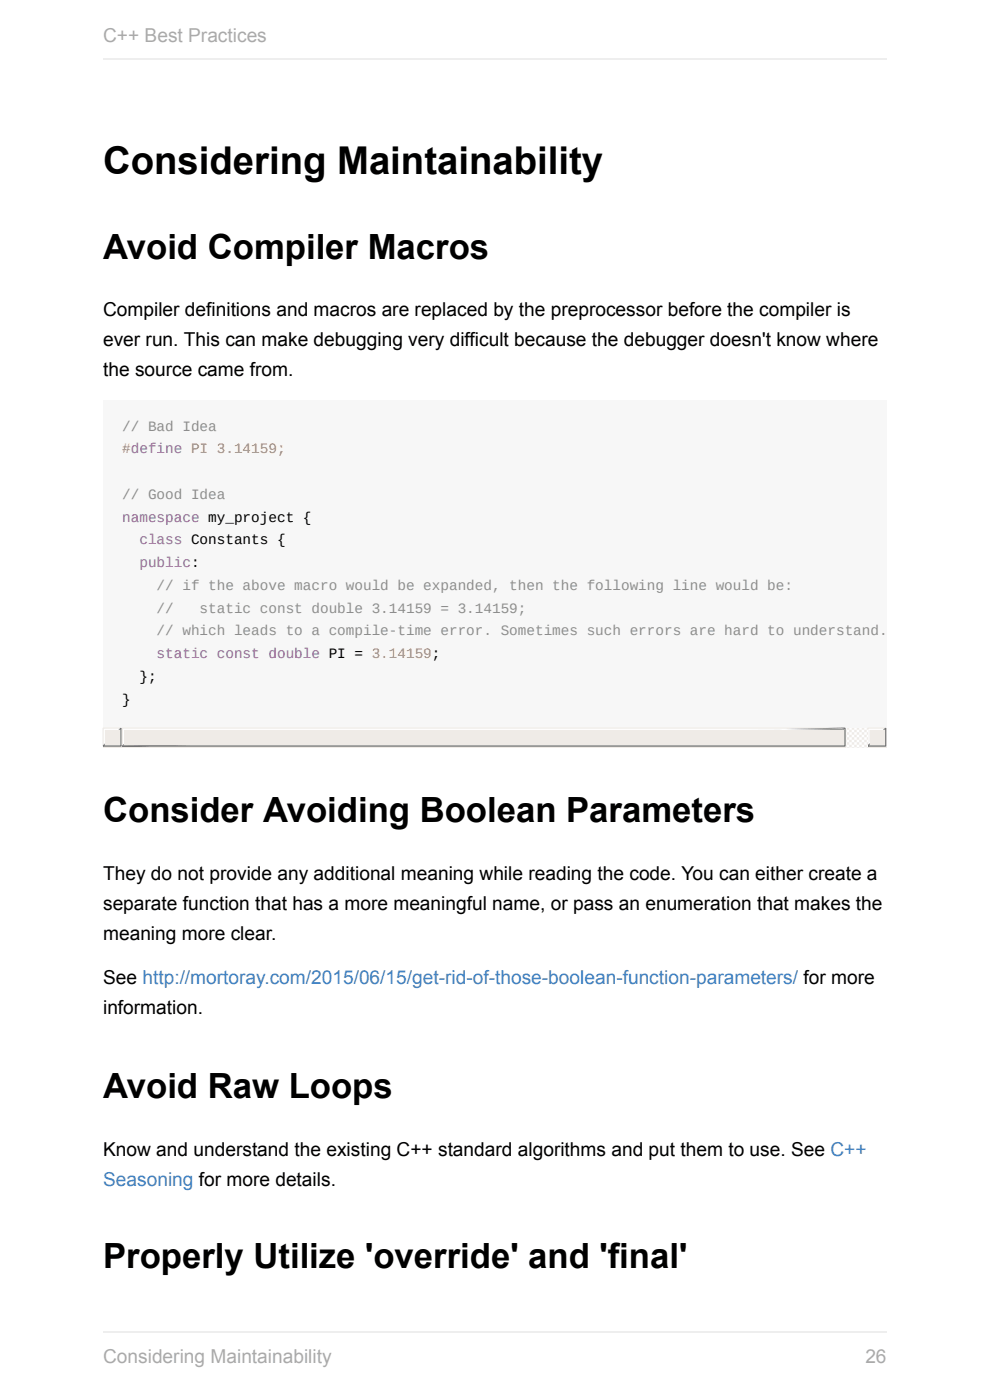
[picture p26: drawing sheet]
<svg xmlns="http://www.w3.org/2000/svg" width="210mm" height="297mm" viewBox="0 0 210 297" stroke-linecap="round" stroke-linejoin="round" font-family="sans-serif">
<defs><g id="words">
<text font-size="8.1" x="21.9" y="36.8">Considering Maintainability</text>
<g font-size="7.4">
<text x="21.9" y="54.9">Avoid Compiler Macros</text>
<text x="21.9" y="174.3">Consider Avoiding Boolean Parameters</text>
<text x="21.9" y="233">Avoid Raw Loops</text>
<text x="21.9" y="269.1">Properly Utilize 'override' and 'final'</text>
</g>
<g font-size="4.1" fill="#aaa">
<text x="21.9" y="8.9">C++ Best Practices</text>
<text x="21.9" y="289.1">Considering Maintainability</text>
<text x="183.6" y="289.1">26</text>
</g>
<g font-size="4.1">
<text x="21.9" y="67.1">Compiler definitions and macros are replaced by the preprocessor before the compiler is</text>
<text x="21.9" y="73.4">ever run. This can make debugging very difficult because the debugger doesn't know where</text>
<text x="21.9" y="79.8">the source came from.</text>
<text x="21.9" y="186.7">They do not provide any additional meaning while reading the code. You can either create a</text>
<text x="21.9" y="193.1">separate function that has a more meaningful name, or pass an enumeration that makes the</text>
<text x="21.9" y="199.4">meaning more clear.</text>
<text x="21.9" y="208.8">See http://mortoray.com/2015/06/15/get-rid-of-those-boolean-function-parameters/ for more</text>
<text x="21.9" y="215.2">information.</text>
<text x="21.9" y="245.2">Know and understand the existing C++ standard algorithms and put them to use. See C++</text>
</g>
<text font-size="4.1" fill="#4183c4" x="21.9" y="251.5">Seasoning for more details.</text>
<g font-size="3" fill="#8e908c">
<text x="25.9" y="91.4">// Bad Idea</text>
<text x="25.9" y="105.8">// Good Idea</text>
<text x="33.2" y="125.1">// if the above macro would be expanded, then the following line would be:</text>
<text x="33.2" y="130">//</text>
<text x="42.4" y="130">static const double 3.14159 = 3.14159;</text>
<text x="33.2" y="134.8">// which leads to a compile-time error. Sometimes such errors are hard to understand.</text>
</g>
<text font-size="3" fill="#f5871f" x="25.9" y="96.2">#define PI 3.14159;</text>
<g font-size="3" fill="#8959a8">
<text x="25.9" y="110.7">namespace my_project {</text>
<text x="29.6" y="115.5">class Constants {</text>
<text x="29.6" y="120.3">public:</text>
<text x="33.2" y="139.6">static const double PI = 3.14159;</text>
</g>
<g font-size="3">
<text x="25.9" y="149.3">}</text>
<text x="29.6" y="144.5">};</text>
</g>
</g></defs>
<path d="M21.9 84.9h166.2v73.6h-166.2z" fill="#f7f7f7"/>
<path d="M21.9 154.5h166.2v4h-166.2z" fill="#efebe7"/>
<path d="M21.9 154.5h3.5l-3.5 3.5z" fill="none" stroke="#efebe7" stroke-width=".25"/>
<path d="M25.7 154.5v3.8h-3.8z" fill="none" stroke="#767472" stroke-width=".25"/>
<path d="M22.1 154.7h3.1l-3.1 3.1z" fill="none" stroke="#fff" stroke-width=".25"/>
<path d="M25.4 154.7v3.3h-3.3z" fill="none" stroke="#9f9d9a" stroke-width=".25"/>
<path d="M22.4 155h3v3h-3z" fill="#efebe7"/>
<path d="M184.1 154.5h3.5l-3.5 3.5z" fill="none" stroke="#efebe7" stroke-width=".25"/>
<path d="M187.9 154.5v3.8h-3.8z" fill="none" stroke="#767472" stroke-width=".25"/>
<path d="M184.3 154.7h3.1l-3.1 3.1z" fill="none" stroke="#fff" stroke-width=".25"/>
<path d="M187.6 154.7v3.3h-3.3z" fill="none" stroke="#9f9d9a" stroke-width=".25"/>
<path d="M184.6 155h3v3h-3z" fill="#efebe7"/>
<path d="M179.5 154.5h4.6v4h-4.6z" fill-rule="evenodd" fill="#efebe7"/>
<path d="M179.5 154.5h4.6v4h-4.6z" fill-rule="evenodd" fill="#fff"/>
<path d="M25.9 154.5h153.1l-153.1 3.5z" fill="none" stroke="#efebe7" stroke-width=".25"/>
<path d="M25.9 158.3l153.3-3.8v3.8z" fill="none" stroke="#767472" stroke-width=".25"/>
<path d="M26.2 154.7h152.5l-152.5 3.1z" fill="none" stroke="#fff" stroke-width=".25"/>
<path d="M26.2 158l152.8-3.3v3.3z" fill="none" stroke="#9f9d9a" stroke-width=".25"/>
<path d="M26.4 155h152.6v3h-152.6z" fill="#efebe7"/>
<g fill="#f7f7f7">
<path d="M25.9 88.9h20.1v3.6h-20.1z"/>
<path d="M25.9 93.7h34.8v3.6h-34.8z"/>
<path d="M25.9 103.4h21.9v3.6h-21.9z"/>
<path d="M25.9 108.2h40.1v3.6h-40.1z"/>
<path d="M25.9 113.1h34.8v3.5h-34.8z"/>
<path d="M25.9 117.9h16.5v3.5h-16.5z"/>
<path d="M25.9 122.7h142.4v3.6h-142.4z"/>
<path d="M25.9 127.5h85.8v3.6h-85.8z"/>
<path d="M25.9 132.4h162.3v3.5h-162.3z"/>
<path d="M25.9 137.2h67.6v3.6h-67.6z"/>
<path d="M25.9 142h7.4v3.6h-7.4z"/>
<path d="M25.9 146.8h1.8v3.6h-1.8z"/>
</g>
<path d="M21.9 12.6h166.2M21.9 282.6h166.2" fill="none" stroke="#eee" stroke-width=".25"/>
<use href="#words"/>
</svg>
